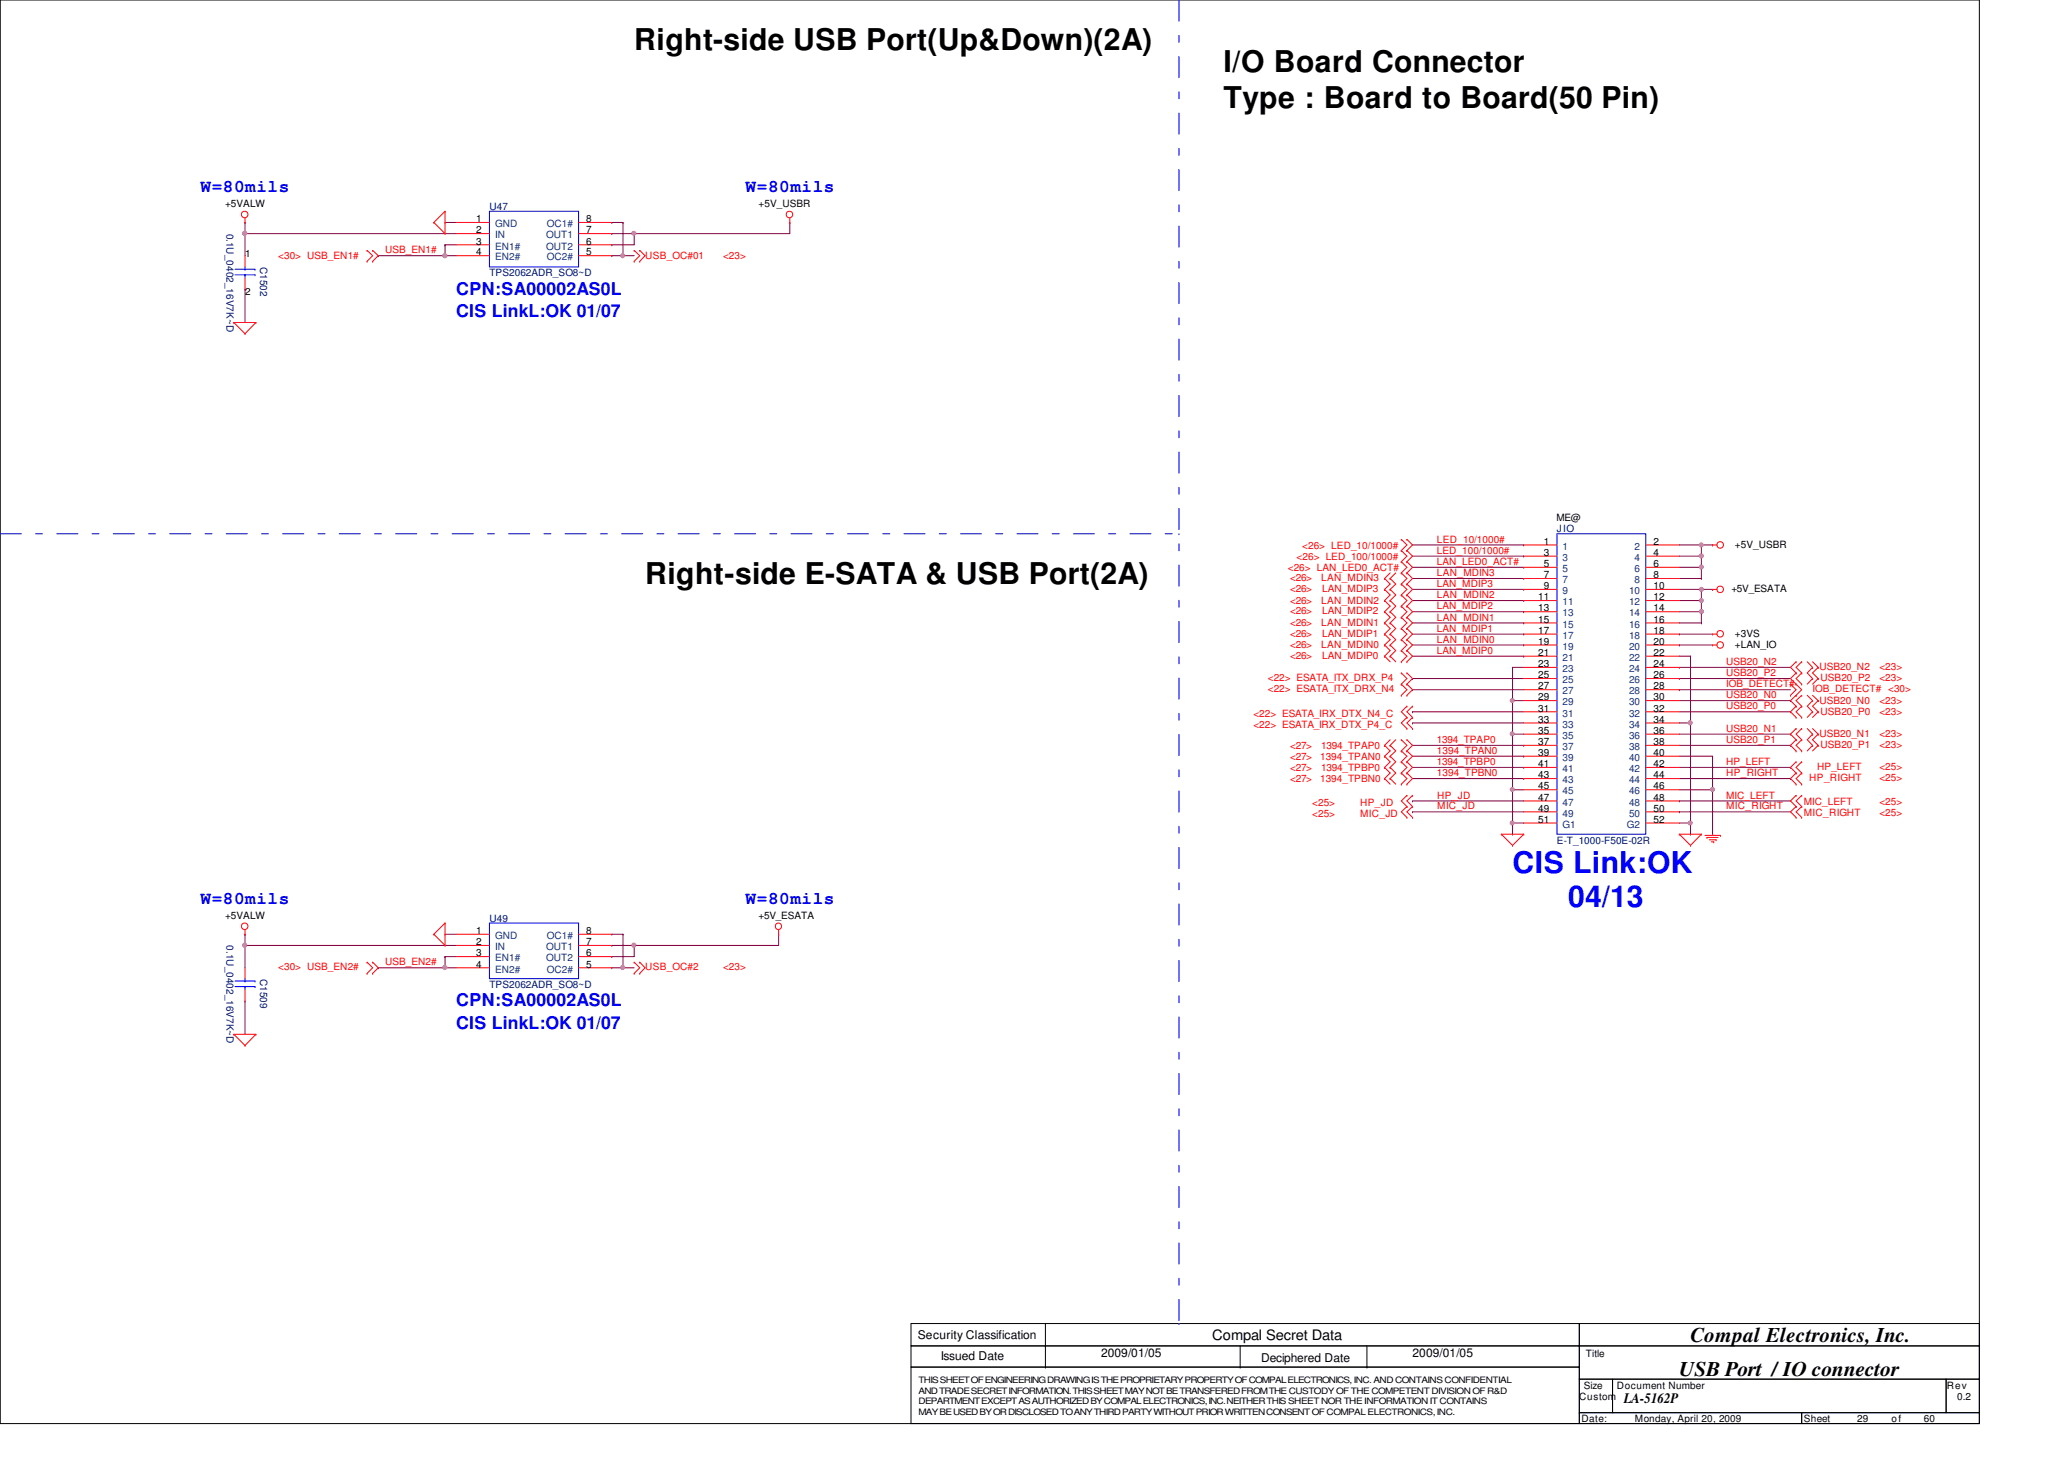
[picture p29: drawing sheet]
<svg xmlns="http://www.w3.org/2000/svg" width="297mm" height="210mm" viewBox="0 0 297 210" stroke-linecap="round" stroke-linejoin="round" font-family="sans-serif">
<defs><g id="words">
<g font-size="4.3">
<text x="91.3" y="7.2">Right-side USB Port(Up&amp;Down)(2A)</text>
<text x="176.1" y="10.4">I/O Board Connector</text>
<text x="176.1" y="15.5">Type : Board to Board(50 Pin)</text>
<text x="92.8" y="84">Right-side E-SATA &amp; USB Port(2A)</text>
</g>
<g font-size="4.3" fill="#00f">
<text x="217.7" y="125.6">CIS Link:OK</text>
<text x="225.7" y="130.4">04/13</text>
</g>
<g font-size="3">
<text x="241.7" y="198">USB Port / IO connector</text>
<text x="243.3" y="193.1">Compal Electronics, Inc.</text>
</g>
<g font-size="2.5" fill="#00f">
<text x="28.9" y="27.7">W=80mils</text>
<text x="107.3" y="27.7">W=80mils</text>
<text x="65.7" y="42.4">CPN:SA00002AS0L</text>
<text x="65.7" y="45.6">CIS LinkL:OK 01/07</text>
<text x="28.9" y="130.1">W=80mils</text>
<text x="107.3" y="130.1">W=80mils</text>
<text x="65.7" y="144.8">CPN:SA00002AS0L</text>
<text x="65.7" y="148">CIS LinkL:OK 01/07</text>
</g>
<g font-size="2.1">
<text x="174.5" y="192.8">Compal Secret Data</text>
<text x="233.7" y="201.8">LA-5162P</text>
</g>
<g font-size="1.7">
<text x="132.1" y="192.7">Security Classification</text>
<text x="135.4" y="195.7">Issued Date</text>
<text x="158.5" y="195.2">2009/01/05</text>
<text x="181.5" y="195.9">Deciphered Date</text>
<text x="203.3" y="195.2">2009/01/05</text>
</g>
<g font-size="1.4">
<text x="32.4" y="29.8">+5VALW</text>
<text x="109.2" y="29.8">+5V_USBR</text>
<text x="68.5" y="32">1</text>
<text x="68.5" y="33.6">2</text>
<text x="68.5" y="35.2">3</text>
<text x="84.4" y="35.2">6</text>
<text x="84.4" y="32">8</text>
<text x="84.4" y="33.6">7</text>
<text x="35.3" y="37">1</text>
<text x="68.5" y="36.7">4</text>
<text x="84.4" y="36.7">5</text>
<text x="35.3" y="42.5">2</text>
<text x="224" y="75">ME@</text>
<text x="222.2" y="78.4">1</text>
<text x="222.2" y="80">3</text>
<text x="222.2" y="81.6">5</text>
<text x="222.2" y="83.2">7</text>
<text x="238" y="78.4">2</text>
<text x="238" y="80">4</text>
<text x="238" y="81.6">6</text>
<text x="238" y="83.2">8</text>
<text x="249.7" y="78.8">+5V_USBR</text>
<text x="221.4" y="86.4">11</text>
<text x="221.4" y="88">13</text>
<text x="221.4" y="89.6">15</text>
<text x="222.2" y="84.8">9</text>
<text x="238" y="84.8">10</text>
<text x="238" y="86.4">12</text>
<text x="238" y="88">14</text>
<text x="238" y="89.6">16</text>
<text x="249.2" y="85.2">+5V_ESATA</text>
<text x="221.4" y="91.2">17</text>
<text x="221.4" y="92.8">19</text>
<text x="221.4" y="94.4">21</text>
<text x="221.4" y="96">23</text>
<text x="238" y="91.2">18</text>
<text x="238" y="92.8">20</text>
<text x="238" y="94.4">22</text>
<text x="238" y="96">24</text>
<text x="249.7" y="91.6">+3VS</text>
<text x="249.7" y="93.2">+LAN_IO</text>
<text x="221.4" y="97.6">25</text>
<text x="221.4" y="99.2">27</text>
<text x="221.4" y="100.8">29</text>
<text x="238" y="97.6">26</text>
<text x="238" y="99.2">28</text>
<text x="238" y="100.8">30</text>
<text x="221.4" y="102.4">31</text>
<text x="221.4" y="104">33</text>
<text x="221.4" y="105.6">35</text>
<text x="221.4" y="107.2">37</text>
<text x="238" y="102.4">32</text>
<text x="238" y="104">34</text>
<text x="238" y="105.6">36</text>
<text x="238" y="107.2">38</text>
<text x="221.4" y="108.8">39</text>
<text x="221.4" y="110.4">41</text>
<text x="221.4" y="112">43</text>
<text x="221.4" y="113.6">45</text>
<text x="238" y="108.8">40</text>
<text x="238" y="110.4">42</text>
<text x="238" y="112">44</text>
<text x="238" y="113.6">46</text>
<text x="221.4" y="115.2">47</text>
<text x="221.4" y="116.8">49</text>
<text x="221.4" y="118.4">51</text>
<text x="238" y="115.2">48</text>
<text x="238" y="116.8">50</text>
<text x="238" y="118.4">52</text>
<text x="32.4" y="132.2">+5VALW</text>
<text x="68.5" y="134.4">1</text>
<text x="68.5" y="136">2</text>
<text x="68.5" y="137.6">3</text>
<text x="84.4" y="137.6">6</text>
<text x="84.4" y="134.4">8</text>
<text x="84.4" y="136">7</text>
<text x="109.2" y="132.2">+5V_ESATA</text>
<text x="68.5" y="139.2">4</text>
<text x="84.4" y="139.2">5</text>
<text x="228.2" y="195.2">Title</text>
<text x="227.3" y="201.4">Custom</text>
<text x="227.9" y="199.8">Size</text>
<text x="232.7" y="199.8">Document Number</text>
<text x="280.2" y="199.8">Rev</text>
<text x="281.7" y="201.4">0.2</text>
<text x="227.6" y="204.6">Date:</text>
<text x="235.3" y="204.6">Monday, April 20, 2009</text>
<text x="259.6" y="204.6">Sheet</text>
<text x="267.3" y="204.6">29</text>
<text x="272.2" y="204.6">of</text>
<text x="276.9" y="204.6">60</text>
</g>
<g font-size="1.4" fill="#000080">
<text x="32.6" y="33.6" transform="rotate(90 32.6 33.6)">0.1U_0402_16V7K~D</text>
<text x="70.4" y="30.1">U47</text>
<text x="37.4" y="38.4" transform="rotate(90 37.4 38.4)">C1502</text>
<text x="70.4" y="39.8">TPS2062ADR_SO8~D</text>
<text x="224.1" y="76.6">JIO</text>
<text x="224.1" y="121.4">E-T_1000-F50E-02R</text>
<text x="32.6" y="136" transform="rotate(90 32.6 136)">0.1U_0402_16V7K~D</text>
<text x="70.4" y="132.6">U49</text>
<text x="37.4" y="140.8" transform="rotate(90 37.4 140.8)">C1509</text>
<text x="70.4" y="142.2">TPS2062ADR_SO8~D</text>
</g>
<g font-size="1.4" fill="#004080">
<text x="71.2" y="32.7">GND</text>
<text x="71.2" y="34.3">IN</text>
<text x="71.2" y="35.9">EN1#</text>
<text x="78.6" y="35.9">OUT2</text>
<text x="78.6" y="34.3">OUT1</text>
<text x="78.7" y="32.7">OC1#</text>
<text x="71.2" y="37.5">EN2#</text>
<text x="78.7" y="37.5">OC2#</text>
<text x="224.9" y="79.1">1</text>
<text x="224.9" y="80.7">3</text>
<text x="224.9" y="82.3">5</text>
<text x="224.9" y="83.9">7</text>
<text x="235.2" y="79.1">2</text>
<text x="235.2" y="80.7">4</text>
<text x="235.2" y="82.3">6</text>
<text x="235.2" y="83.9">8</text>
<text x="224.9" y="85.5">9</text>
<text x="224.9" y="87.1">11</text>
<text x="224.9" y="88.7">13</text>
<text x="234.4" y="85.5">10</text>
<text x="234.4" y="87.1">12</text>
<text x="234.4" y="88.7">14</text>
<text x="224.9" y="90.3">15</text>
<text x="224.9" y="91.9">17</text>
<text x="224.9" y="93.5">19</text>
<text x="224.9" y="95.1">21</text>
<text x="234.4" y="90.3">16</text>
<text x="234.4" y="91.9">18</text>
<text x="234.4" y="93.5">20</text>
<text x="234.4" y="95.1">22</text>
<text x="224.9" y="96.7">23</text>
<text x="224.9" y="98.3">25</text>
<text x="224.9" y="99.9">27</text>
<text x="224.9" y="101.5">29</text>
<text x="234.4" y="96.7">24</text>
<text x="234.4" y="98.3">26</text>
<text x="234.4" y="99.9">28</text>
<text x="234.4" y="101.5">30</text>
<text x="224.9" y="103.1">31</text>
<text x="224.9" y="104.7">33</text>
<text x="224.9" y="106.3">35</text>
<text x="224.9" y="107.9">37</text>
<text x="234.4" y="103.1">32</text>
<text x="234.4" y="104.7">34</text>
<text x="234.4" y="106.3">36</text>
<text x="234.4" y="107.9">38</text>
<text x="224.9" y="109.5">39</text>
<text x="224.9" y="111.1">41</text>
<text x="224.9" y="112.7">43</text>
<text x="234.4" y="109.5">40</text>
<text x="234.4" y="111.1">42</text>
<text x="234.4" y="112.7">44</text>
<text x="224.9" y="114.3">45</text>
<text x="224.9" y="115.9">47</text>
<text x="224.9" y="117.5">49</text>
<text x="224.9" y="119.1">G1</text>
<text x="234.1" y="119.1">G2</text>
<text x="234.4" y="114.3">46</text>
<text x="234.4" y="115.9">48</text>
<text x="234.4" y="117.5">50</text>
<text x="71.2" y="135.1">GND</text>
<text x="71.2" y="136.7">IN</text>
<text x="78.6" y="136.7">OUT1</text>
<text x="78.7" y="135.1">OC1#</text>
<text x="71.2" y="138.3">EN1#</text>
<text x="71.2" y="139.9">EN2#</text>
<text x="78.6" y="138.3">OUT2</text>
<text x="78.7" y="139.9">OC2#</text>
</g>
<g font-size="1.4" fill="#f00">
<text x="40" y="37.2">&lt;30&gt; USB_EN1#</text>
<text x="55.4" y="36.4">USB_EN1#</text>
<text x="92.8" y="37.2">USB_OC#01</text>
<text x="104.1" y="37.2">&lt;23&gt;</text>
<text x="185.3" y="82.2">&lt;26&gt; LAN_LED0_ACT#</text>
<text x="185.7" y="83.6">&lt;26&gt;</text>
<text x="186.6" y="80.6">&lt;26&gt; LED_100/1000#</text>
<text x="187.4" y="79">&lt;26&gt; LED_10/1000#</text>
<text x="190.2" y="83.6">LAN_MDIN3</text>
<text x="206.8" y="82.9">LAN_MDIN3</text>
<text x="206.8" y="81.3">LAN_LED0_ACT#</text>
<text x="206.8" y="78.1">LED_10/1000#</text>
<text x="206.8" y="79.7">LED_100/1000#</text>
<text x="185.7" y="85.2">&lt;26&gt;</text>
<text x="185.7" y="88.4">&lt;26&gt;</text>
<text x="185.7" y="86.8">&lt;26&gt;</text>
<text x="190.2" y="86.8">LAN_MDIN2</text>
<text x="190.3" y="85.2">LAN_MDIP3</text>
<text x="190.3" y="88.4">LAN_MDIP2</text>
<text x="206.8" y="86.1">LAN_MDIN2</text>
<text x="206.8" y="84.5">LAN_MDIP3</text>
<text x="206.8" y="89.3">LAN_MDIN1</text>
<text x="206.8" y="87.7">LAN_MDIP2</text>
<text x="185.7" y="93.2">&lt;26&gt;</text>
<text x="185.7" y="90">&lt;26&gt;</text>
<text x="185.7" y="91.6">&lt;26&gt;</text>
<text x="185.7" y="94.8">&lt;26&gt;</text>
<text x="190.2" y="93.2">LAN_MDIN0</text>
<text x="190.2" y="90">LAN_MDIN1</text>
<text x="190.3" y="91.6">LAN_MDIP1</text>
<text x="190.3" y="94.8">LAN_MDIP0</text>
<text x="206.8" y="94.1">LAN_MDIP0</text>
<text x="206.8" y="90.9">LAN_MDIP1</text>
<text x="206.8" y="92.5">LAN_MDIN0</text>
<text x="248.4" y="95.7">USB20_N2</text>
<text x="182.5" y="99.6">&lt;22&gt; ESATA_ITX_DRX_N4</text>
<text x="182.5" y="98">&lt;22&gt; ESATA_ITX_DRX_P4</text>
<text x="248.4" y="100.5">USB20_N0</text>
<text x="248.4" y="97.3">USB20_P2</text>
<text x="248.4" y="98.9">IOB_DETECT#</text>
<text x="260.9" y="99.6">IOB_DETECT# &lt;30&gt;</text>
<text x="261.8" y="101.2">USB20_N0</text>
<text x="261.8" y="96.4">USB20_N2</text>
<text x="262" y="98">USB20_P2</text>
<text x="270.5" y="101.2">&lt;23&gt;</text>
<text x="270.5" y="98">&lt;23&gt;</text>
<text x="270.5" y="96.4">&lt;23&gt;</text>
<text x="180.4" y="103.1">&lt;22&gt; ESATA_IRX_DTX_N4_C</text>
<text x="180.4" y="104.7">&lt;22&gt; ESATA_IRX_DTX_P4_C</text>
<text x="185.7" y="107.8">&lt;27&gt;</text>
<text x="190.2" y="107.8">1394_TPAP0</text>
<text x="206.8" y="106.9">1394_TPAP0</text>
<text x="248.4" y="105.3">USB20_N1</text>
<text x="248.4" y="106.9">USB20_P1</text>
<text x="248.4" y="102.1">USB20_P0</text>
<text x="261.8" y="106">USB20_N1</text>
<text x="262" y="102.8">USB20_P0</text>
<text x="262" y="107.6">USB20_P1</text>
<text x="270.5" y="106">&lt;23&gt;</text>
<text x="270.5" y="102.8">&lt;23&gt;</text>
<text x="270.5" y="107.6">&lt;23&gt;</text>
<text x="185.7" y="112.6">&lt;27&gt;</text>
<text x="185.7" y="111">&lt;27&gt;</text>
<text x="185.7" y="109.4">&lt;27&gt;</text>
<text x="190" y="112.6">1394_TPBN0</text>
<text x="190" y="109.4">1394_TPAN0</text>
<text x="190.2" y="111">1394_TPBP0</text>
<text x="206.8" y="111.7">1394_TPBN0</text>
<text x="206.8" y="108.5">1394_TPAN0</text>
<text x="206.8" y="110.1">1394_TPBP0</text>
<text x="248.4" y="111.7">HP_RIGHT</text>
<text x="248.4" y="110.1">HP_LEFT</text>
<text x="260.4" y="112.4">HP_RIGHT</text>
<text x="261.5" y="110.8">HP_LEFT</text>
<text x="270.5" y="112.4">&lt;25&gt;</text>
<text x="270.5" y="110.8">&lt;25&gt;</text>
<text x="188.8" y="115.9">&lt;25&gt;</text>
<text x="188.8" y="117.5">&lt;25&gt;</text>
<text x="195.7" y="115.9">HP_JD</text>
<text x="195.7" y="117.5">MIC_JD</text>
<text x="206.8" y="114.9">HP_JD</text>
<text x="206.8" y="116.5">MIC_JD</text>
<text x="248.4" y="116.5">MIC_RIGHT</text>
<text x="248.4" y="114.9">MIC_LEFT</text>
<text x="259.6" y="117.4">MIC_RIGHT</text>
<text x="259.6" y="115.8">MIC_LEFT</text>
<text x="270.5" y="117.4">&lt;25&gt;</text>
<text x="270.5" y="115.8">&lt;25&gt;</text>
<text x="40" y="139.6">&lt;30&gt; USB_EN2#</text>
<text x="55.4" y="138.9">USB_EN2#</text>
<text x="92.8" y="139.6">USB_OC#2</text>
<text x="104.1" y="139.6">&lt;23&gt;</text>
</g>
<g font-size="1.3">
<text x="132.2" y="199">THIS SHEET OF ENGINEERING DRAWING IS THE PROPRIETARY PROPERTY OF COMPAL ELECTRONICS, INC. AND CONTAINS CONFIDENTIAL</text>
<text x="132.2" y="200.5">AND TRADE SECRET INFORMATION. THIS SHEET MAY NOT BETRANSFERED FROM THE CUSTODY OF THE COMPETENT DIVISION OF R&amp;D</text>
<text x="132.2" y="203.5">MAY BE USED BY OR DISCLOSED TO ANY THIRD PARTY WITHOUT PRIOR WRITTEN CONSENT OF COMPAL ELECTRONICS, INC.</text>
<text x="132.2" y="202">DEPARTMENT EXCEPT AS AUTHORIZED BY COMPAL ELECTRONICS, INC. NEITHER THIS SHEET NOR THE INFORMATION IT CONTAINS</text>
</g>
</g></defs>
<g fill="none" stroke="#000" stroke-width=".14">
<path d="M0 0h284.9v204.8h-284.9zM131.1 190.4h96.2v3.2h-96.2zM131.1 193.6h96.2v3.1h-96.2zM131.1 196.7h96.2v8.1h-96.2zM150.4 193.6h.1M150.4 196.7h.1M150.4 190.4v6.3M178.5 196.7h.1M178.5 193.6v3.1M196.7 196.7h.1M196.7 193.6v3.1M227.3 190.4h57.6v3.2h-57.6z"/>
<path d="M227.3 193.6h57.6v4.8h-57.6zM227.3 198.4h4.8v4.8h-4.8zM232.1 198.4h48v4.8h-48zM280.1 198.4h4.8v4.8h-4.8zM227.3 203.2h32v1.6h-32zM259.3 203.2h25.6v1.6h-25.6z"/>
</g>
<g fill="none" stroke="#800040" stroke-width=".14">
<path d="M35.3 33.6h.1M35.3 32h.1M35.3 32v4.8M35.3 33.6h30.4M54.4 36.8h.1M54.4 36.8h11.3M64 32h.1M64 36.8h.1M64 35.2h.1M64 32h1.7M64 35.2v1.6M64 35.2h1.7"/>
<path d="M88 32h.1M88 36.8h.1M88 33.6h.1M88 35.2h.1M88 32h1.7M88 36.8h3.3M89.7 32h.1M89.7 36.8h.1M89.7 32v4.8M91.3 33.6h.1M91.3 33.6v1.6h-3.3M113.7 32h.1"/>
<path d="M113.7 32v1.6h-25.7M35.3 41.6h.1M35.3 41.6v4.8M203.3 78.4h16M219.3 78.4h.1M241.7 78.4h4.8M244.9 78.4h.1M244.9 78.4v4.8M246.5 78.4h.1M203.3 99.2h.1M203.3 97.6h.1M203.3 88h16"/>
<path d="M203.3 80h16M203.3 81.6h16M203.3 83.2h16M203.3 86.4h16M203.3 84.8h16M203.3 89.6h16M203.3 91.2h16M203.3 97.6h16M203.3 92.8h16M203.3 94.4h16M203.3 99.2h16M217.7 96h.1"/>
<path d="M217.7 96h1.6M217.7 96v24M219.3 83.2h.1M219.3 94.4h.1M219.3 86.4h.1M219.3 84.8h.1M219.3 89.6h.1M219.3 91.2h.1M219.3 92.8h.1M219.3 88h.1M219.3 81.6h.1M219.3 80h.1"/>
<path d="M241.7 91.2h.1M241.7 96h.1M241.7 97.6h.1M241.7 92.8h.1M241.7 99.2h.1M241.7 88h3.2M241.7 80h3.2M241.7 81.6h3.2M241.7 83.2h3.2M241.7 86.4h3.2M241.7 84.8h4.8M241.7 89.6h3.2"/>
<path d="M241.7 91.2h4.8M241.7 96h16M241.7 97.6h16M241.7 92.8h4.8M241.7 94.4h1.6M241.7 99.2h16M243.3 94.4h.1M243.3 94.4v25.6M244.9 88h.1M244.9 80h.1M244.9 81.6h.1M244.9 83.2h.1"/>
<path d="M244.9 86.4h.1M244.9 84.8h.1M244.9 89.6h.1M244.9 84.8v4.8M246.5 84.8h.1M203.3 115.2h.1M203.3 116.8h.1M203.3 102.4h.1M203.3 104h.1M203.3 115.2h16M203.3 116.8h16M203.3 112h16"/>
<path d="M203.3 110.4h16M203.3 108.8h16M203.3 107.2h16M203.3 102.4h16M203.3 104h16M217.7 113.6h.1M217.7 118.4h.1M217.7 105.6h.1M217.7 100.8h.1M217.7 113.6h1.6M217.7 105.6h1.6M217.7 100.8h1.6"/>
<path d="M217.7 118.4h1.6M219.3 112h.1M219.3 108.8h.1M219.3 107.2h.1M219.3 110.4h.1M241.7 116.8h.1M241.7 115.2h.1M241.7 115.2h16M241.7 116.8h16M241.7 112h16M241.7 110.4h16M241.7 108.8h4.8"/>
<path d="M241.7 113.6h4.8M241.7 105.6h16M241.7 100.8h16M241.7 107.2h16M241.7 102.4h16M241.7 104h1.6M241.7 118.4h1.6M243.3 104h.1M243.3 118.4h.1M246.5 108.8h.1M246.5 113.6h.1M246.5 108.8v11.2"/>
<path d="M257.7 112h.1M257.7 110.4h.1M257.7 105.6h.1M257.7 100.8h.1M257.7 107.2h.1M257.7 102.4h.1M35.3 136h.1M35.3 134.4h.1M35.3 134.4v4.8M35.3 136h30.4M54.4 139.2h.1M54.4 139.2h11.3"/>
<path d="M64 134.4h.1M64 137.6h.1M64 139.2h.1M64 137.6v1.6M64 134.4h1.7M64 137.6h1.7M88 134.4h.1M88 139.2h.1M88 137.6h.1M88 136h.1M88 134.4h1.7M88 139.2h3.3"/>
<path d="M89.7 134.4h.1M89.7 139.2h.1M89.7 134.4v4.8M91.3 136h.1M91.3 136v1.6h-3.3M112.1 134.4h.1M112.1 134.4v1.6h-24.1M217.7 120h.1M243.3 120h.1M246.5 120h.1M35.3 144h.1M35.3 144v4.8"/>
</g>
<g fill="none" stroke="#f00" stroke-width=".14">
<path d="M35.3 32h.1M35.3 31.4v.6M35.3 36.8v1.6M52.8 36h.1M52.8 37.6h.1M52.8 36l.8 .8-.8 .8M53.6 37.6h.1M53.6 36h.1M53.6 36l.8 .8-.8 .8M62.4 32h.1M62.4 32l1.6 1.6M64 33.6h.1"/>
<path d="M64 30.4h.1M64 30.4v3.2M64 30.4l-1.6 1.6M65.7 32h4.7M65.7 33.6h4.7M65.7 36.8h4.7M65.7 35.2h4.7M83.3 32h4.7M83.3 33.6h4.7M83.3 36.8h4.7M83.3 35.2h4.7M91.3 37.6h.1"/>
<path d="M91.3 36h.1M91.3 36l.8 .8-.8 .8M92.1 37.6h.1M92.1 36h.1M92.1 36l.7 .8-.7 .8M113.7 32h.1M113.7 31.4v.6M33.7 46.4h.1M33.7 46.4h3.1M33.7 46.4l1.6 1.6M35.3 48h.1M35.3 40v1.6"/>
<path d="M36.8 46.4h.1M36.8 46.4l-1.5 1.6M201.7 79.2h.1M201.7 77.6h.1M201.7 79.2l.8 .8-.8 .8M201.7 77.6l.8 .8-.8 .8M202.5 77.6h.1M202.5 79.2h.1M202.5 79.2l.8 .8-.8 .8M202.5 77.6l.8 .8-.8 .8M219.3 78.4h4.8M236.9 78.4h4.8"/>
<path d="M246.5 78.4h.1M246.5 78.4h.6M199.3 84.8h.1M199.3 92.8h.1M199.3 89.6h.1M199.3 88h.1M199.3 91.2h.1M199.3 94.4h.1M199.3 83.2h.1M199.3 86.4h.1M199.3 86.4l.8 .8-.8 .8M199.3 84.8l.8 .8-.8 .8"/>
<path d="M199.3 83.2l.8 .8-.8 .8M199.3 92.8l.8 .8-.8 .8M199.3 91.2l.8 .8-.8 .8M199.3 89.6l.8 .8-.8 .8M199.3 88l.8 .8-.8 .8M199.3 94.4l.8 .8M200.1 84.8h.1M200.1 92.8h.1M200.1 89.6h.1M200.1 88h.1M200.1 91.2h.1M200.1 94.4h.1"/>
<path d="M200.1 83.2h.1M200.1 86.4h.1M200.1 86.4l.8 .8-.8 .8M200.1 84.8l.8 .8-.8 .8M200.1 83.2l.8 .8-.8 .8M200.1 92.8l.8 .8-.8 .8M200.1 91.2l.8 .8-.8 .8M200.1 89.6l.8 .8-.8 .8M200.1 88l.8 .8-.8 .8M200.1 94.4l.8 .8M200.1 82.4l-.8 .8M200.9 82.4l-.8 .8"/>
<path d="M201.7 85.6h.1M201.7 84h.1M201.7 93.6h.1M201.7 92h.1M201.7 90.4h.1M201.7 88.8h.1M201.7 87.2h.1M201.7 95.2h.1M201.7 82.4h.1M201.7 80.8h.1M201.7 98.4h.1M201.7 96.8h.1"/>
<path d="M201.7 84l.8 .8-.8 .8M201.7 87.2l.8 .8-.8 .8M201.7 92l.8 .8-.8 .8M201.7 88.8l.8 .8-.8 .8M201.7 85.6l.8 .8-.8 .8M201.7 90.4l.8 .8-.8 .8M201.7 93.6l.8 .8-.8 .8M201.7 96.8l.8 .8-.8 .8M201.7 82.4l.8 .8-.8 .8M201.7 80.8l.8 .8-.8 .8M201.7 98.4l.8 .8-.8 .8M202.5 84h.1"/>
<path d="M202.5 85.6h.1M202.5 92h.1M202.5 93.6h.1M202.5 88.8h.1M202.5 90.4h.1M202.5 87.2h.1M202.5 95.2h.1M202.5 82.4h.1M202.5 80.8h.1M202.5 98.4h.1M202.5 96.8h.1M202.5 84l.8 .8-.8 .8"/>
<path d="M202.5 92l.8 .8-.8 .8M202.5 88.8l.8 .8-.8 .8M202.5 85.6l.8 .8-.8 .8M202.5 87.2l.8 .8-.8 .8M202.5 90.4l.8 .8-.8 .8M202.5 93.6l.8 .8-.8 .8M202.5 96.8l.8 .8-.8 .8M202.5 82.4l.8 .8-.8 .8M202.5 80.8l.8 .8-.8 .8M202.5 98.4l.8 .8-.8 .8M219.3 84.8h4.8M219.3 91.2h4.8"/>
<path d="M219.3 92.8h4.8M219.3 80h4.8M219.3 81.6h4.8M219.3 83.2h4.8M219.3 86.4h4.8M219.3 88h4.8M219.3 89.6h4.8M219.3 94.4h4.8M219.3 96h4.8M219.3 97.6h4.8M219.3 99.2h4.8M236.9 84.8h4.8"/>
<path d="M236.9 91.2h4.8M236.9 92.8h4.8M236.9 80h4.8M236.9 81.6h4.8M236.9 83.2h4.8M236.9 86.4h4.8M236.9 88h4.8M236.9 89.6h4.8M236.9 94.4h4.8M236.9 96h4.8M236.9 97.6h4.8M236.9 99.2h4.8"/>
<path d="M246.5 84.8h.1M246.5 91.2h.1M246.5 92.8h.1M246.5 84.8h.6M246.5 91.2h.6M246.5 92.8h.6M257.7 98.4h.1M257.7 98.4l.8 .8-.8 .8M258.5 98.4h.1M258.5 96.8h.1M258.5 95.2h.1M258.5 96.8l-.8 .8 1.6 1.6-.8 .8"/>
<path d="M258.5 95.2l-.8 .8 .8 .8M259.3 96.8h.1M259.3 98.4h.1M259.3 95.2h.1M259.3 96.8l-.8 .8 .8 .8M259.3 95.2l-.8 .8 .8 .8M260.1 95.2l.8 .8M260.9 97.6h.1M260.9 96h.1M260.9 96l-.8 .8 .8 .8M260.9 97.6l-.8 .8M260.9 95.2l.8 .8"/>
<path d="M261.7 97.6h.1M261.7 96h.1M261.7 96l-.8 .8 .8 .8M261.7 97.6l-.8 .8M199.3 112h.1M199.3 110.4h.1M199.3 108.8h.1M199.3 107.2h.1M199.3 112l.8 .8M199.3 108.8l.8 .8-.8 .8M199.3 110.4l.8 .8-.8 .8M199.3 107.2l.8 .8-.8 .8"/>
<path d="M200.1 112h.1M200.1 110.4h.1M200.1 108.8h.1M200.1 107.2h.1M200.1 108.8l.8 .8-.8 .8M200.1 112l.8 .8M200.1 110.4l.8 .8-.8 .8M200.1 107.2l.8 .8-.8 .8M200.1 106.4l-.8 .8M200.9 106.4l-.8 .8M201.7 112.8h.1M201.7 111.2h.1"/>
<path d="M201.7 109.6h.1M201.7 108h.1M201.7 106.4h.1M201.7 100h.1M201.7 111.2l.8 .8-.8 .8M201.7 108l.8 .8-.8 .8M201.7 109.6l.8 .8-.8 .8M201.7 106.4l.8 .8-.8 .8M202.5 114.4h.1M202.5 116h.1M202.5 117.6h.1M202.5 111.2h.1"/>
<path d="M202.5 112.8h.1M202.5 109.6h.1M202.5 108h.1M202.5 106.4h.1M202.5 101.6h.1M202.5 103.2h.1M202.5 104.8h.1M202.5 100h.1M202.5 114.4l-.8 .8 .8 .8M202.5 116l-.8 .8 .8 .8M202.5 111.2l.8 .8-.8 .8M202.5 108l.8 .8-.8 .8"/>
<path d="M202.5 109.6l.8 .8-.8 .8M202.5 106.4l.8 .8-.8 .8M202.5 101.6l-.8 .8 .8 .8M202.5 103.2l-.8 .8 .8 .8M203.3 114.4h.1M203.3 116h.1M203.3 117.6h.1M203.3 101.6h.1M203.3 103.2h.1M203.3 104.8h.1M203.3 114.4l-.8 .8 .8 .8M203.3 116l-.8 .8 .8 .8"/>
<path d="M203.3 103.2l-.8 .8 .8 .8M203.3 101.6l-.8 .8 .8 .8M219.3 100.8h4.8M219.3 102.4h4.8M219.3 104h4.8M219.3 105.6h4.8M219.3 107.2h4.8M219.3 108.8h4.8M219.3 110.4h4.8M219.3 112h4.8M219.3 113.6h4.8M219.3 115.2h4.8"/>
<path d="M219.3 116.8h4.8M219.3 118.4h4.8M236.9 100.8h4.8M236.9 102.4h4.8M236.9 104h4.8M236.9 105.6h4.8M236.9 107.2h4.8M236.9 108.8h4.8M236.9 110.4h4.8M236.9 112h4.8M236.9 113.6h4.8M236.9 115.2h4.8"/>
<path d="M236.9 116.8h4.8M236.9 118.4h4.8M257.7 100h.1M258.5 116h.1M258.5 117.6h.1M258.5 112.8h.1M258.5 111.2h.1M258.5 114.4h.1M258.5 109.6h.1M258.5 106.4h.1M258.5 104.8h.1M258.5 103.2h.1"/>
<path d="M258.5 101.6h.1M258.5 100h.1M258.5 108h.1M258.5 116l-.8 .8 .8 .8M258.5 111.2l-.8 .8 .8 .8M258.5 114.4l-.8 .8 .8 .8M258.5 109.6l-.8 .8 .8 .8M258.5 104.8l-.8 .8 .8 .8M258.5 101.6l-.8 .8 .8 .8M258.5 100l-.8 .8 .8 .8M258.5 106.4l-.8 .8 .8 .8M259.3 117.6h.1"/>
<path d="M259.3 116h.1M259.3 111.2h.1M259.3 112.8h.1M259.3 114.4h.1M259.3 109.6h.1M259.3 104.8h.1M259.3 106.4h.1M259.3 101.6h.1M259.3 103.2h.1M259.3 100h.1M259.3 108h.1M259.3 116l-.8 .8 .8 .8"/>
<path d="M259.3 111.2l-.8 .8 .8 .8M259.3 114.4l-.8 .8 .8 .8M259.3 109.6l-.8 .8 .8 .8M259.3 104.8l-.8 .8 .8 .8M259.3 101.6l-.8 .8 .8 .8M259.3 100l-.8 .8 .8 .8M259.3 106.4l-.8 .8 .8 .8M260.1 104.8l.8 .8M260.1 100l.8 .8M260.9 105.6h.1M260.9 102.4h.1M260.9 100.8h.1"/>
<path d="M260.9 107.2h.1M260.9 104.8l.8 .8M260.9 105.6l-.8 .8 .8 .8M260.9 100.8l-.8 .8 .8 .8M260.9 102.4l-.8 .8M260.9 100l.8 .8M260.9 107.2l-.8 .8M261.7 105.6h.1M261.7 102.4h.1M261.7 100.8h.1M261.7 107.2h.1M261.7 107.2l-.8 .8"/>
<path d="M261.7 105.6l-.8 .8 .8 .8M261.7 100.8l-.8 .8 .8 .8M261.7 102.4l-.8 .8M35.3 134.4h.1M35.3 133.8v.6M35.3 139.2v1.6M52.8 138.4h.1M52.8 138.4l.8 .8-.8 .8M53.6 138.4h.1M53.6 138.4l.8 .8-.8 .8M62.4 134.4h.1M62.4 134.4l1.6 1.6"/>
<path d="M64 136h.1M64 132.8h.1M64 132.8v3.2M64 132.8l-1.6 1.6M65.7 134.4h4.7M65.7 136h4.7M65.7 139.2h4.7M65.7 137.6h4.7M83.3 134.4h4.7M83.3 136h4.7M83.3 139.2h4.7M83.3 137.6h4.7"/>
<path d="M91.3 138.4h.1M91.3 138.4l.8 .8-.8 .8M92.1 138.4h.1M92.1 138.4l.7 .8-.7 .8M112.1 134.4h.1M112.1 133.8v.6M216.1 120h.1M216.1 120h3.2M216.1 120l1.6 1.6M217.7 121.6h.1M219.3 120h.1M219.3 120l-1.6 1.6"/>
<path d="M241.7 120h.1M241.7 120h3.2M241.7 120l1.6 1.6M243.3 121.6h.1M244.9 120h.1M244.9 120l-1.6 1.6M245.4 120.2h2.2M245.7 120.5h.1M245.7 120.5h1.6M246 120.8h1M246.3 121.1h.3M246.5 120h.1"/>
<path d="M246.5 120v.2M246.6 121.1h.1M247 120.8h.1M247.6 120.2h.1M33.7 148.8h.1M33.7 148.8h3.1M33.7 148.8l1.6 1.6M35.3 150.4h.1M35.3 142.4v1.6M36.8 148.8h.1M36.8 148.8l-1.5 1.6M52.8 140h.1"/>
<path d="M53.6 140h.1M91.3 140h.1M92.1 140h.1"/>
<circle cx="35.2" cy="30.9" r=".47"/>
<circle cx="113.6" cy="30.9" r=".47"/>
<circle cx="247.6" cy="78.4" r=".47"/>
<circle cx="247.6" cy="91.2" r=".47"/>
<circle cx="247.6" cy="92.8" r=".47"/>
<circle cx="247.6" cy="84.8" r=".47"/>
<circle cx="35.2" cy="133.3" r=".47"/>
<circle cx="112" cy="133.3" r=".46"/>
</g>
<path d="M169.7 0v190.4M0 76.8h169.7M169.7 76.8h.1M169.7 190.4h.1" fill="none" stroke="#00f" stroke-width=".14" stroke-dasharray="3 2 1 2"/>
<g fill="none" stroke="#00f" stroke-width=".14">
<path d="M33.8 39.5h2.9M33.8 38.7h2.9M35.3 38.7h.1M35.3 39.5h.1M35.3 38.4v.3M35.3 39.5v.5M36.7 39.5h.1M36.7 38.7h.1M70.4 30.4h12.9v8h-12.9zM224.1 76.8h12.8v43.2h-12.8zM70.4 132.8h12.9v8h-12.9zM33.8 141.9h2.9"/>
<path d="M33.8 141.1h2.9M35.3 141.1h.1M35.3 141.9h.1M35.3 140.8v.3M35.3 141.9v.5M36.7 141.9h.1M36.7 141.1h.1"/>
</g>
<circle cx="35.2" cy="33.6" r=".3" fill="#f0f"/>
<circle cx="35.2" cy="33.6" r=".3" fill="none" stroke="#f0f" stroke-width=".14"/>
<circle cx="35.2" cy="33.6" r=".3" fill="#f0f"/>
<circle cx="35.2" cy="33.6" r=".3" fill="none" stroke="#f0f" stroke-width=".14"/>
<circle cx="64" cy="36.8" r=".31" fill="#f0f"/>
<circle cx="64" cy="36.8" r=".31" fill="none" stroke="#f0f" stroke-width=".14"/>
<circle cx="91.2" cy="33.6" r=".3" fill="#f0f"/>
<circle cx="91.2" cy="33.6" r=".3" fill="none" stroke="#f0f" stroke-width=".14"/>
<circle cx="89.6" cy="36.8" r=".3" fill="#f0f"/>
<circle cx="89.6" cy="36.8" r=".3" fill="none" stroke="#f0f" stroke-width=".14"/>
<circle cx="89.6" cy="139.2" r=".3" fill="#f0f"/>
<circle cx="89.6" cy="139.2" r=".3" fill="none" stroke="#f0f" stroke-width=".14"/>
<circle cx="64" cy="139.2" r=".31" fill="#f0f"/>
<circle cx="64" cy="139.2" r=".31" fill="none" stroke="#f0f" stroke-width=".14"/>
<circle cx="91.2" cy="136" r=".31" fill="#f0f"/>
<circle cx="91.2" cy="136" r=".31" fill="none" stroke="#f0f" stroke-width=".14"/>
<circle cx="35.2" cy="136" r=".31" fill="#f0f"/>
<circle cx="35.2" cy="136" r=".31" fill="none" stroke="#f0f" stroke-width=".14"/>
<circle cx="244.8" cy="80" r=".31" fill="#f0f"/>
<circle cx="244.8" cy="80" r=".31" fill="none" stroke="#f0f" stroke-width=".14"/>
<circle cx="244.9" cy="81.6" r=".3" fill="#f0f"/>
<circle cx="244.9" cy="81.6" r=".3" fill="none" stroke="#f0f" stroke-width=".14"/>
<circle cx="244.8" cy="88" r=".31" fill="#f0f"/>
<circle cx="244.8" cy="88" r=".31" fill="none" stroke="#f0f" stroke-width=".14"/>
<circle cx="244.9" cy="86.4" r=".3" fill="#f0f"/>
<circle cx="244.9" cy="86.4" r=".3" fill="none" stroke="#f0f" stroke-width=".14"/>
<circle cx="244.9" cy="84.8" r=".3" fill="#f0f"/>
<circle cx="244.9" cy="84.8" r=".3" fill="none" stroke="#f0f" stroke-width=".14"/>
<circle cx="244.9" cy="78.4" r=".3" fill="#f0f"/>
<circle cx="244.9" cy="78.4" r=".3" fill="none" stroke="#f0f" stroke-width=".14"/>
<circle cx="246.5" cy="113.6" r=".3" fill="#f0f"/>
<circle cx="246.5" cy="113.6" r=".3" fill="none" stroke="#f0f" stroke-width=".14"/>
<circle cx="243.2" cy="118.4" r=".3" fill="#f0f"/>
<circle cx="243.2" cy="118.4" r=".3" fill="none" stroke="#f0f" stroke-width=".14"/>
<circle cx="217.6" cy="113.6" r=".3" fill="#f0f"/>
<circle cx="217.6" cy="113.6" r=".3" fill="none" stroke="#f0f" stroke-width=".14"/>
<circle cx="217.6" cy="118.4" r=".3" fill="#f0f"/>
<circle cx="217.6" cy="118.4" r=".3" fill="none" stroke="#f0f" stroke-width=".14"/>
<circle cx="217.6" cy="100.8" r=".3" fill="#f0f"/>
<circle cx="217.6" cy="100.8" r=".3" fill="none" stroke="#f0f" stroke-width=".14"/>
<circle cx="217.6" cy="105.6" r=".3" fill="#f0f"/>
<circle cx="217.6" cy="105.6" r=".3" fill="none" stroke="#f0f" stroke-width=".14"/>
<circle cx="243.2" cy="104" r=".31" fill="#f0f"/>
<circle cx="243.2" cy="104" r=".31" fill="none" stroke="#f0f" stroke-width=".14"/>
<use href="#words"/>
</svg>
